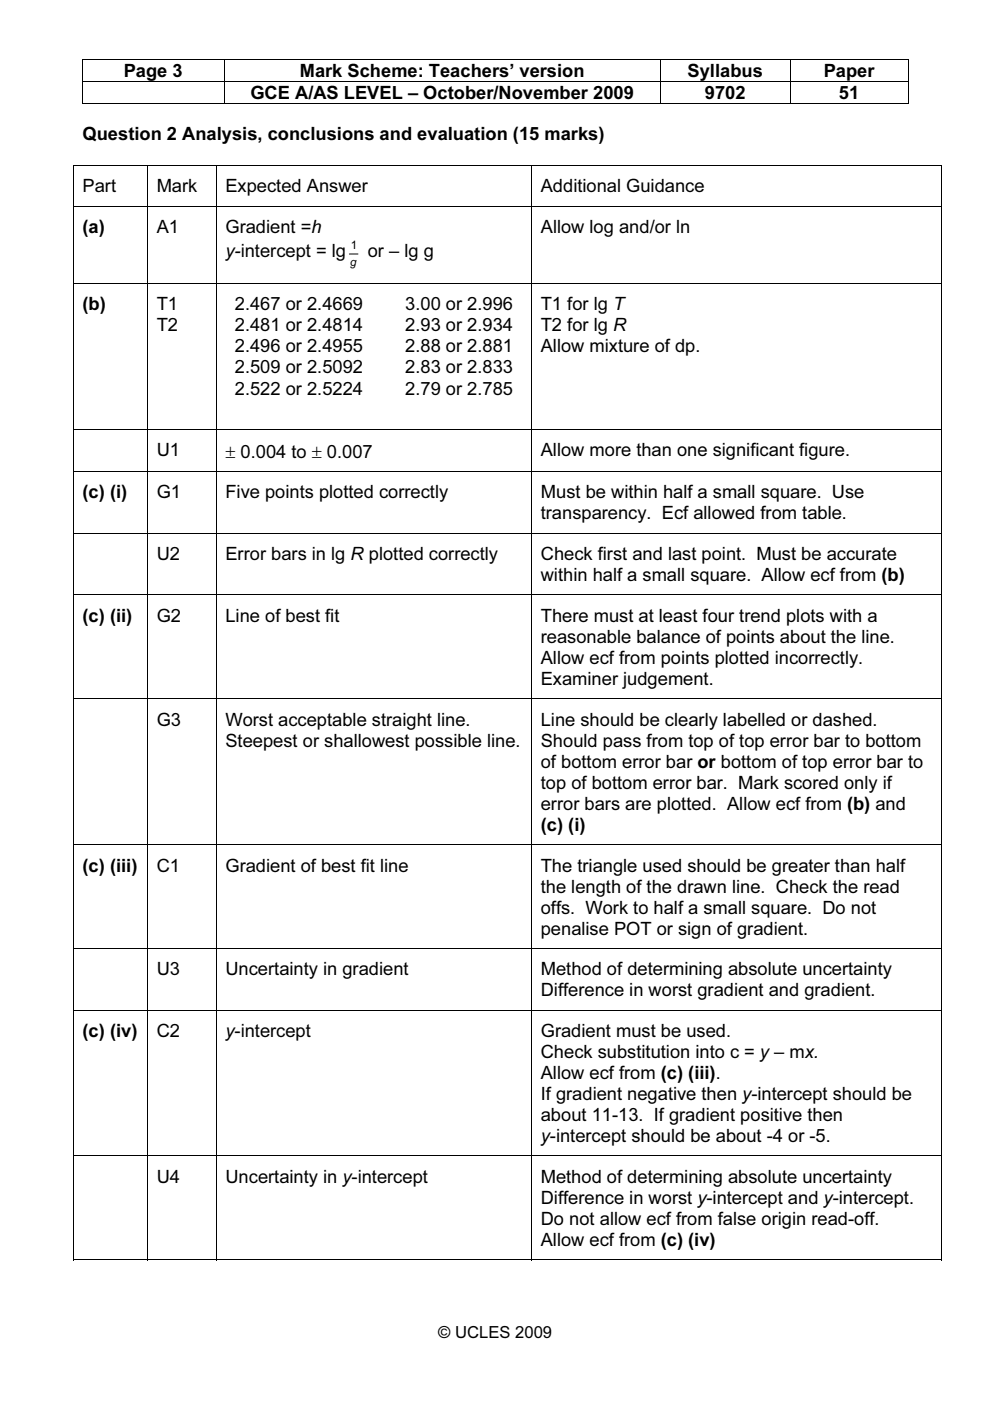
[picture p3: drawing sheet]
<svg xmlns="http://www.w3.org/2000/svg" width="210mm" height="297mm" viewBox="0 0 210 297" stroke-linecap="round" stroke-linejoin="round" font-family="sans-serif">
<defs><g id="words">
<g font-size="3.9">
<text x="26.2" y="16.4">Page 3</text>
<text x="63.6" y="16.4">Mark Scheme: Teachers’ version</text>
<text x="145.8" y="16.4">Syllabus</text>
<text x="174.6" y="16.4">Paper</text>
<text x="53.1" y="21">GCE A/AS LEVEL – October/November 2009</text>
<text x="149.5" y="21">9702</text>
<text x="177.9" y="21">51</text>
<text x="17.5" y="29.7">Question 2 Analysis, conclusions and evaluation (15 marks)</text>
<text x="17.5" y="40.8">Part</text>
<text x="33.2" y="40.8">Mark</text>
<text x="47.8" y="40.8">Expected Answer</text>
<text x="114.7" y="40.8">Additional Guidance</text>
<text x="17.5" y="49.4">(a)</text>
<text x="33.2" y="49.4">A1</text>
<text x="47.8" y="49.4">Gradient =h</text>
<text x="114.7" y="49.4">Allow log and/or ln</text>
<text x="47.8" y="54.5">y-intercept = lg</text>
<text x="78" y="54.5">or – lg g</text>
<text x="17.5" y="65.8">(b)</text>
<text x="33.2" y="65.8">T1</text>
<text x="49.8" y="65.8">2.467 or 2.4669</text>
<text x="85.9" y="65.8">3.00 or 2.996</text>
<text x="114.7" y="65.8">T1 for lg T</text>
<text x="33.2" y="70.3">T2</text>
<text x="49.8" y="70.3">2.481 or 2.4814</text>
<text x="85.9" y="70.3">2.93 or 2.934</text>
<text x="114.7" y="70.3">T2 for lg R</text>
<text x="49.8" y="74.7">2.496 or 2.4955</text>
<text x="85.9" y="74.7">2.88 or 2.881</text>
<text x="114.7" y="74.7">Allow mixture of dp.</text>
<text x="49.8" y="79.2">2.509 or 2.5092</text>
<text x="49.8" y="83.6">2.522 or 2.5224</text>
<text x="85.9" y="79.2">2.83 or 2.833</text>
<text x="85.9" y="83.6">2.79 or 2.785</text>
<text x="33.2" y="96.7">U1</text>
<text x="47.8" y="97">± 0.004 to ± 0.007</text>
<text x="114.7" y="96.7">Allow more than one significant figure.</text>
<text x="17.5" y="105.7">(c) (i)</text>
<text x="33.2" y="105.7">G1</text>
<text x="47.8" y="105.7">Five points plotted correctly</text>
<text x="114.7" y="105.7">Must be within half a small square. Use</text>
<text x="114.7" y="110.1">transparency. Ecf allowed from table.</text>
<text x="33.2" y="118.7">U2</text>
<text x="47.8" y="118.7">Error bars in lg R plotted correctly</text>
<text x="114.7" y="118.7">Check first and last point. Must be accurate</text>
<text x="114.7" y="123.2">within half a small square. Allow ecf from (b)</text>
<text x="17.5" y="131.8">(c) (ii)</text>
<text x="33.2" y="131.8">G2</text>
<text x="47.8" y="131.8">Line of best fit</text>
<text x="114.7" y="131.8">There must at least four trend plots with a</text>
<text x="114.7" y="136.3">reasonable balance of points about the line.</text>
<text x="114.7" y="140.7">Allow ecf from points plotted incorrectly.</text>
<text x="114.7" y="145.2">Examiner judgement.</text>
<text x="33.2" y="153.8">G3</text>
<text x="47.8" y="153.8">Worst acceptable straight line.</text>
<text x="114.7" y="153.8">Line should be clearly labelled or dashed.</text>
<text x="47.8" y="158.3">Steepest or shallowest possible line.</text>
<text x="114.7" y="158.3">Should pass from top of top error bar to bottom</text>
<text x="114.7" y="162.8">of bottom error bar or bottom of top error bar to</text>
<text x="114.7" y="167.2">top of bottom error bar. Mark scored only if</text>
<text x="114.7" y="171.7">error bars are plotted. Allow ecf from (b) and</text>
<text x="114.7" y="176.1">(c) (i)</text>
<text x="17.5" y="184.8">(c) (iii)</text>
<text x="33.2" y="184.8">C1</text>
<text x="47.8" y="184.8">Gradient of best fit line</text>
<text x="114.7" y="184.8">The triangle used should be greater than half</text>
<text x="114.7" y="189.2">the length of the drawn line. Check the read</text>
<text x="114.7" y="193.7">offs. Work to half a small square. Do not</text>
<text x="114.7" y="198.2">penalise POT or sign of gradient.</text>
<text x="33.2" y="206.8">U3</text>
<text x="47.8" y="206.8">Uncertainty in gradient</text>
<text x="114.7" y="206.8">Method of determining absolute uncertainty</text>
<text x="114.7" y="211.3">Difference in worst gradient and gradient.</text>
<text x="17.5" y="219.9">(c) (iv)</text>
<text x="33.2" y="219.9">C2</text>
<text x="47.8" y="219.9">y-intercept</text>
<text x="114.7" y="219.9">Gradient must be used.</text>
<text x="114.7" y="224.3">Check substitution into c = y – mx.</text>
<text x="114.7" y="228.8">Allow ecf from (c) (iii).</text>
<text x="114.7" y="233.3">If gradient negative then y-intercept should be</text>
<text x="114.7" y="237.7">about 11-13. If gradient positive then</text>
<text x="114.7" y="242.2">y-intercept should be about -4 or -5.</text>
<text x="33.2" y="250.8">U4</text>
<text x="47.8" y="250.8">Uncertainty in y-intercept</text>
<text x="114.7" y="250.8">Method of determining absolute uncertainty</text>
<text x="114.7" y="255.3">Difference in worst y-intercept and y-intercept.</text>
<text x="114.7" y="259.7">Do not allow ecf from false origin read-off.</text>
<text x="114.7" y="264.2">Allow ecf from (c) (iv)</text>
</g>
<text font-size="3.5" x="92.9" y="283.8">© UCLES 2009</text>
<g font-size="2.5">
<text x="74.4" y="52.9">1</text>
<text x="74.2" y="56.5">g</text>
</g>
</g></defs>
<g fill="#000">
<path d="M17.4 12.6h.2v.1h-.2zM17.4 17.2h.2v.2h-.2zM47.4 12.6h.2v.1h-.2zM47.4 17.2h.2v.2h-.2zM139.9 12.6h.2v.1h-.2zM139.9 17.2h.2v.2h-.2zM167.4 12.6h.2v.1h-.2zM167.4 17.2h.2v.2h-.2zM192.4 12.6h.2v.1h-.2zM192.4 17.2h.2v.2h-.2zM192.4 21.8h.2v.2h-.2zM199.4 35h.2v.2h-.2z"/>
<path d="M199.4 267h.2v.2h-.2z"/>
</g>
<g fill="none" stroke="#000" stroke-width=".21">
<path d="M17.4 12.6h30M17.5 12.7v4.5M17.5 17.4v4.6M17.6 17.3h29.8M47.5 12.7v4.5M47.5 17.4v4.6M47.6 12.6h92.3M47.6 17.3h92.3M140 12.7v4.5M140 17.4v4.6M140.1 12.6h27.3M140.1 17.3h27.3"/>
<path d="M167.5 12.7v4.5M167.5 17.4v4.6M167.6 12.6h24.8M167.6 17.3h24.8M192.5 12.7v4.5M192.5 17.4v4.6M15.5 35.1h15.7M15.6 35v232.2M17.4 21.9h30M31.3 35v232.2M31.4 35.1h14.4M45.9 35v232.2"/>
<path d="M46 35.1h66.7M47.6 21.9h92.3M112.7 35v232.2M112.8 35.1h86.6M140.1 21.9h27.3M167.6 21.9h24.8M199.5 35v232.2M15.7 43.7h15.5M31.4 43.7h14.4M46 43.7h66.7M74.1 53.9h1.8M112.8 43.7h86.6"/>
<path d="M15.7 60.1h15.5M31.4 60.1h14.4M46 60.1h66.7M112.8 60.1h86.6M15.7 91h15.5M15.7 99.9h15.5M31.4 91h14.4M31.4 99.9h14.4M46 91h66.7M46 99.9h66.7M112.8 91h86.6M112.8 99.9h86.6"/>
<path d="M15.7 113h15.5M31.4 113h14.4M46 113h66.7M112.8 113h86.6M15.7 126.1h15.5M31.4 126.1h14.4M46 126.1h66.7M112.8 126.1h86.6M15.7 148.1h15.5M31.4 148.1h14.4M46 148.1h66.7M112.8 148.1h86.6"/>
<path d="M15.7 179.1h15.5M31.4 179.1h14.4M46 179.1h66.7M112.8 179.1h86.6M15.7 201.1h15.5M15.7 214.2h15.5M31.4 201.1h14.4M31.4 214.2h14.4M46 201.1h66.7M46 214.2h66.7M112.8 201.1h86.6M112.8 214.2h86.6"/>
<path d="M15.7 245.1h15.5M31.4 245.1h14.4M46 245.1h66.7M112.8 245.1h86.6M15.5 267.1h15.7M31.4 267.1h14.4M46 267.1h66.7M112.8 267.1h86.6"/>
</g>
<use href="#words"/>
</svg>
